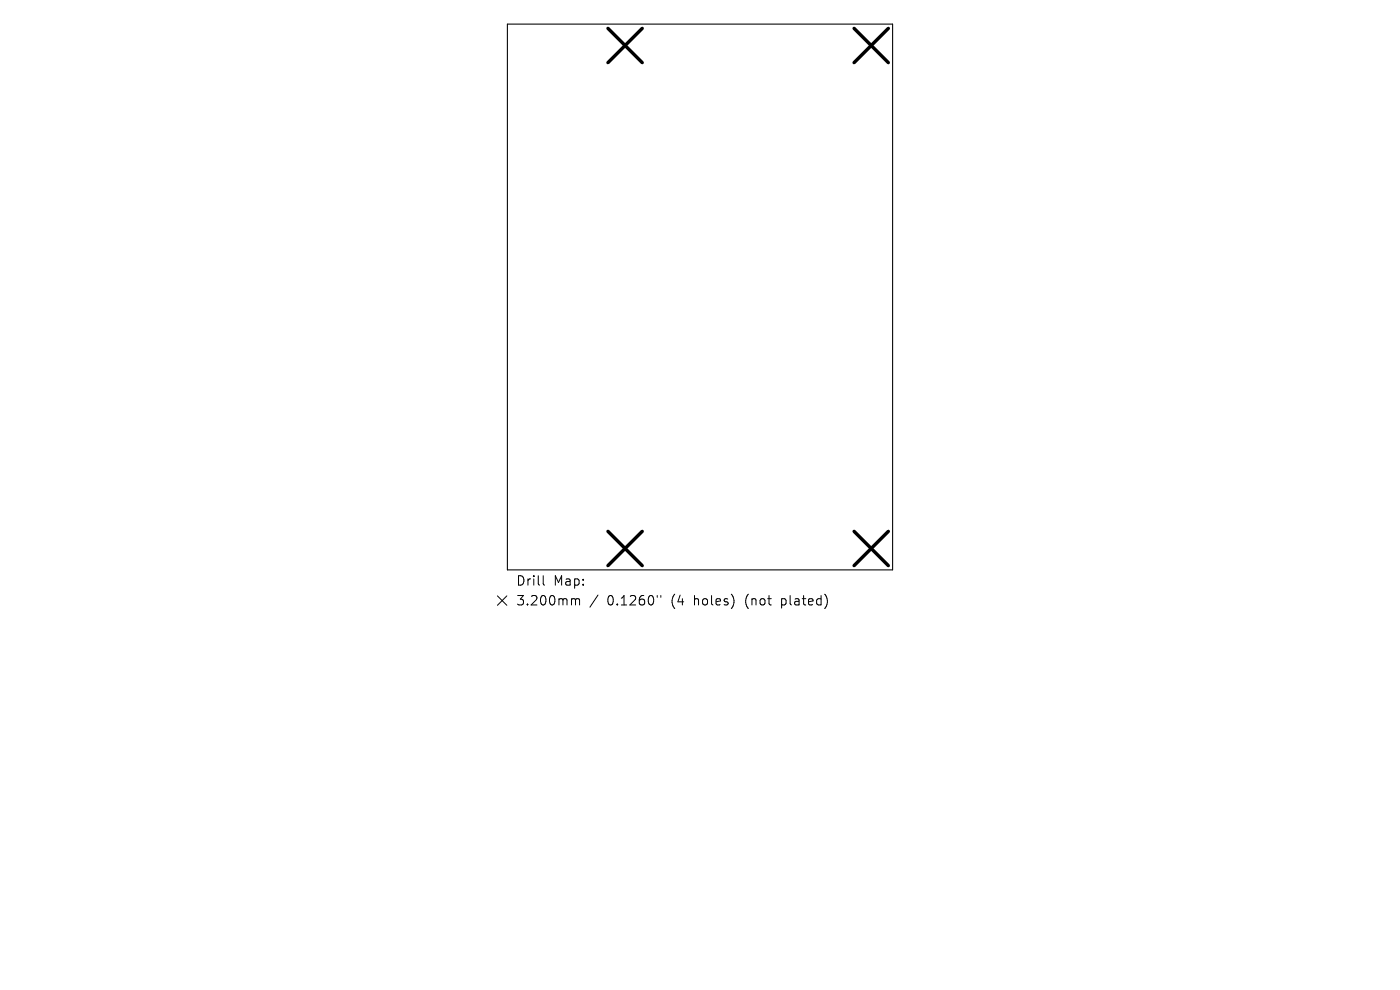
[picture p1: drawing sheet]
<svg xmlns="http://www.w3.org/2000/svg" width="297mm" height="210mm" viewBox="0 0 297 210" stroke-linecap="round" stroke-linejoin="round" font-family="sans-serif">
<defs><g id="words">
<g font-size="2.8">
<text x="109.5" y="124.5">Drill</text>
<text x="117.4" y="124.5">Map:</text>
<text x="109.5" y="128.7">3.200mm</text>
<text x="128.8" y="128.7">0.1260&quot;</text>
<text x="142.4" y="128.7">(4</text>
<text x="147.3" y="128.7">holes)</text>
<text x="158.2" y="128.7">(not</text>
<text x="165.9" y="128.7">plated)</text>
</g>
</g></defs>
<path d="M107.6 5.1h81.8v115.8h-81.8z" fill="none" stroke="#000" stroke-width=".23"/>
<path d="M129 6l7.2 7.3M136.2 6l-7.2 7.3M181.2 6l7.3 7.3M188.5 6l-7.3 7.3M129 112.7l7.2 7.3M136.2 112.7l-7.2 7.3M181.2 112.7l7.3 7.3M188.5 112.7l-7.3 7.3" fill="none" stroke="#000" stroke-width=".73"/>
<path d="M105.5 126.4l2 2M107.5 126.4l-2 2M115.2 122.1v1.7l.3 .3M121.8 127l.3 .3M122.1 127.3v1M122.1 127.3l.3-.3 .5 .1 .1 1.2M126.9 126.2l-1.8 2.6M139.4 126.3v.4M140.2 126.3v.4M155.6 126.9v1.3M175 126.1a2.35 2.35 0 0 1 0 2.9" fill="none" stroke="#000" stroke-width=".21"/>
<use href="#words"/>
</svg>
